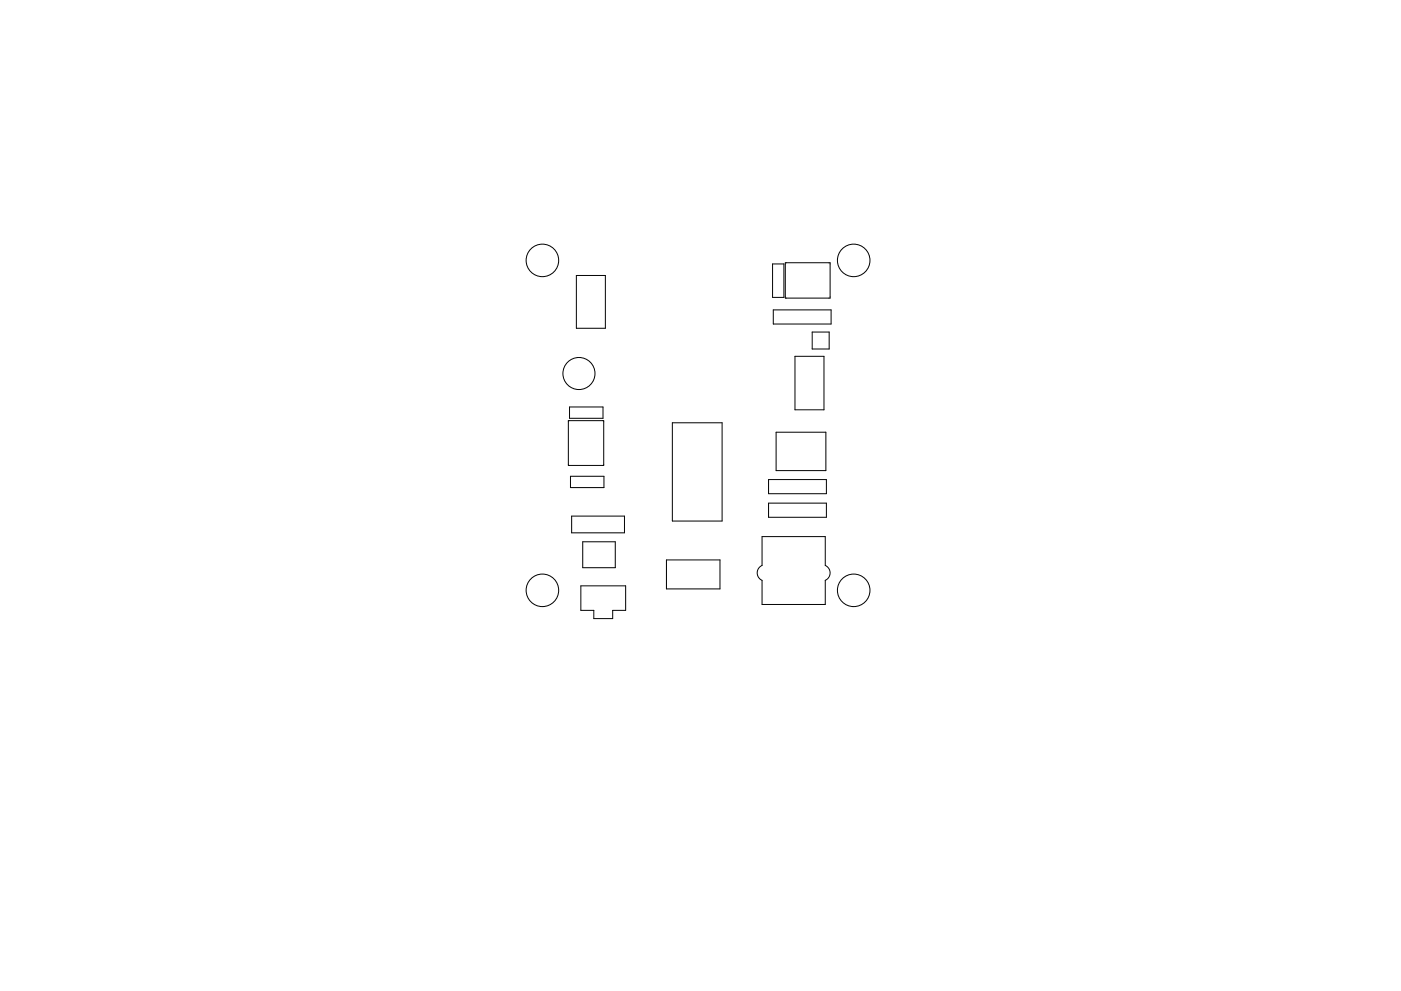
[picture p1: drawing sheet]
<svg xmlns="http://www.w3.org/2000/svg" width="297mm" height="210mm" viewBox="0 0 297 210" stroke-linecap="round" stroke-linejoin="round" font-family="sans-serif">
<g fill="none" stroke="#000" stroke-width=".21">
<path d="M122.2 58.4h6.2v11.2h-6.2zM163.8 56h2.4v7.1h-2.4zM166.5 55.7h9.5v7.5h-9.5zM163.9 65.7h12.3v3h-12.3zM168.6 75.6h6.1v11.3h-6.1zM172.2 70.4h3.6v3.6h-3.6zM120.5 89.2h7.5v9.5h-7.5zM120.8 86.3h7v2.4h-7zM142.5 89.7h10.6v20.8h-10.6zM164.6 91.7h10.5v8.1h-10.5zM120.9 101h7.2v2.4h-7.2zM121.2 109.5h11.2v3.5h-11.2z"/>
<path d="M123.5 114.9h7v5.5h-7zM141.3 118.8h11.3v6.1h-11.3zM161.6 113.8h13.4v6.2a1.73 1.73 0 0 1 1 1.5 1.73 1.73 0 0 1-1 1.6v5.1h-13.4v-5.1a1.73 1.73 0 0 1-1.1-1.6 1.73 1.73 0 0 1 1.1-1.5zM162.9 101.7h12.3v3h-12.3zM162.9 106.7h12.3v3h-12.3zM123.2 124.3h9.4v5.2h-2.7v1.7h-4v-1.7h-2.7z"/>
<circle cx="115" cy="55.2" r="3.4"/>
<circle cx="181" cy="55.2" r="3.4"/>
<circle cx="122.7" cy="79.2" r="3.4"/>
<circle cx="115" cy="125.2" r="3.5"/>
<circle cx="181" cy="125.2" r="3.4"/>
</g>
</svg>
